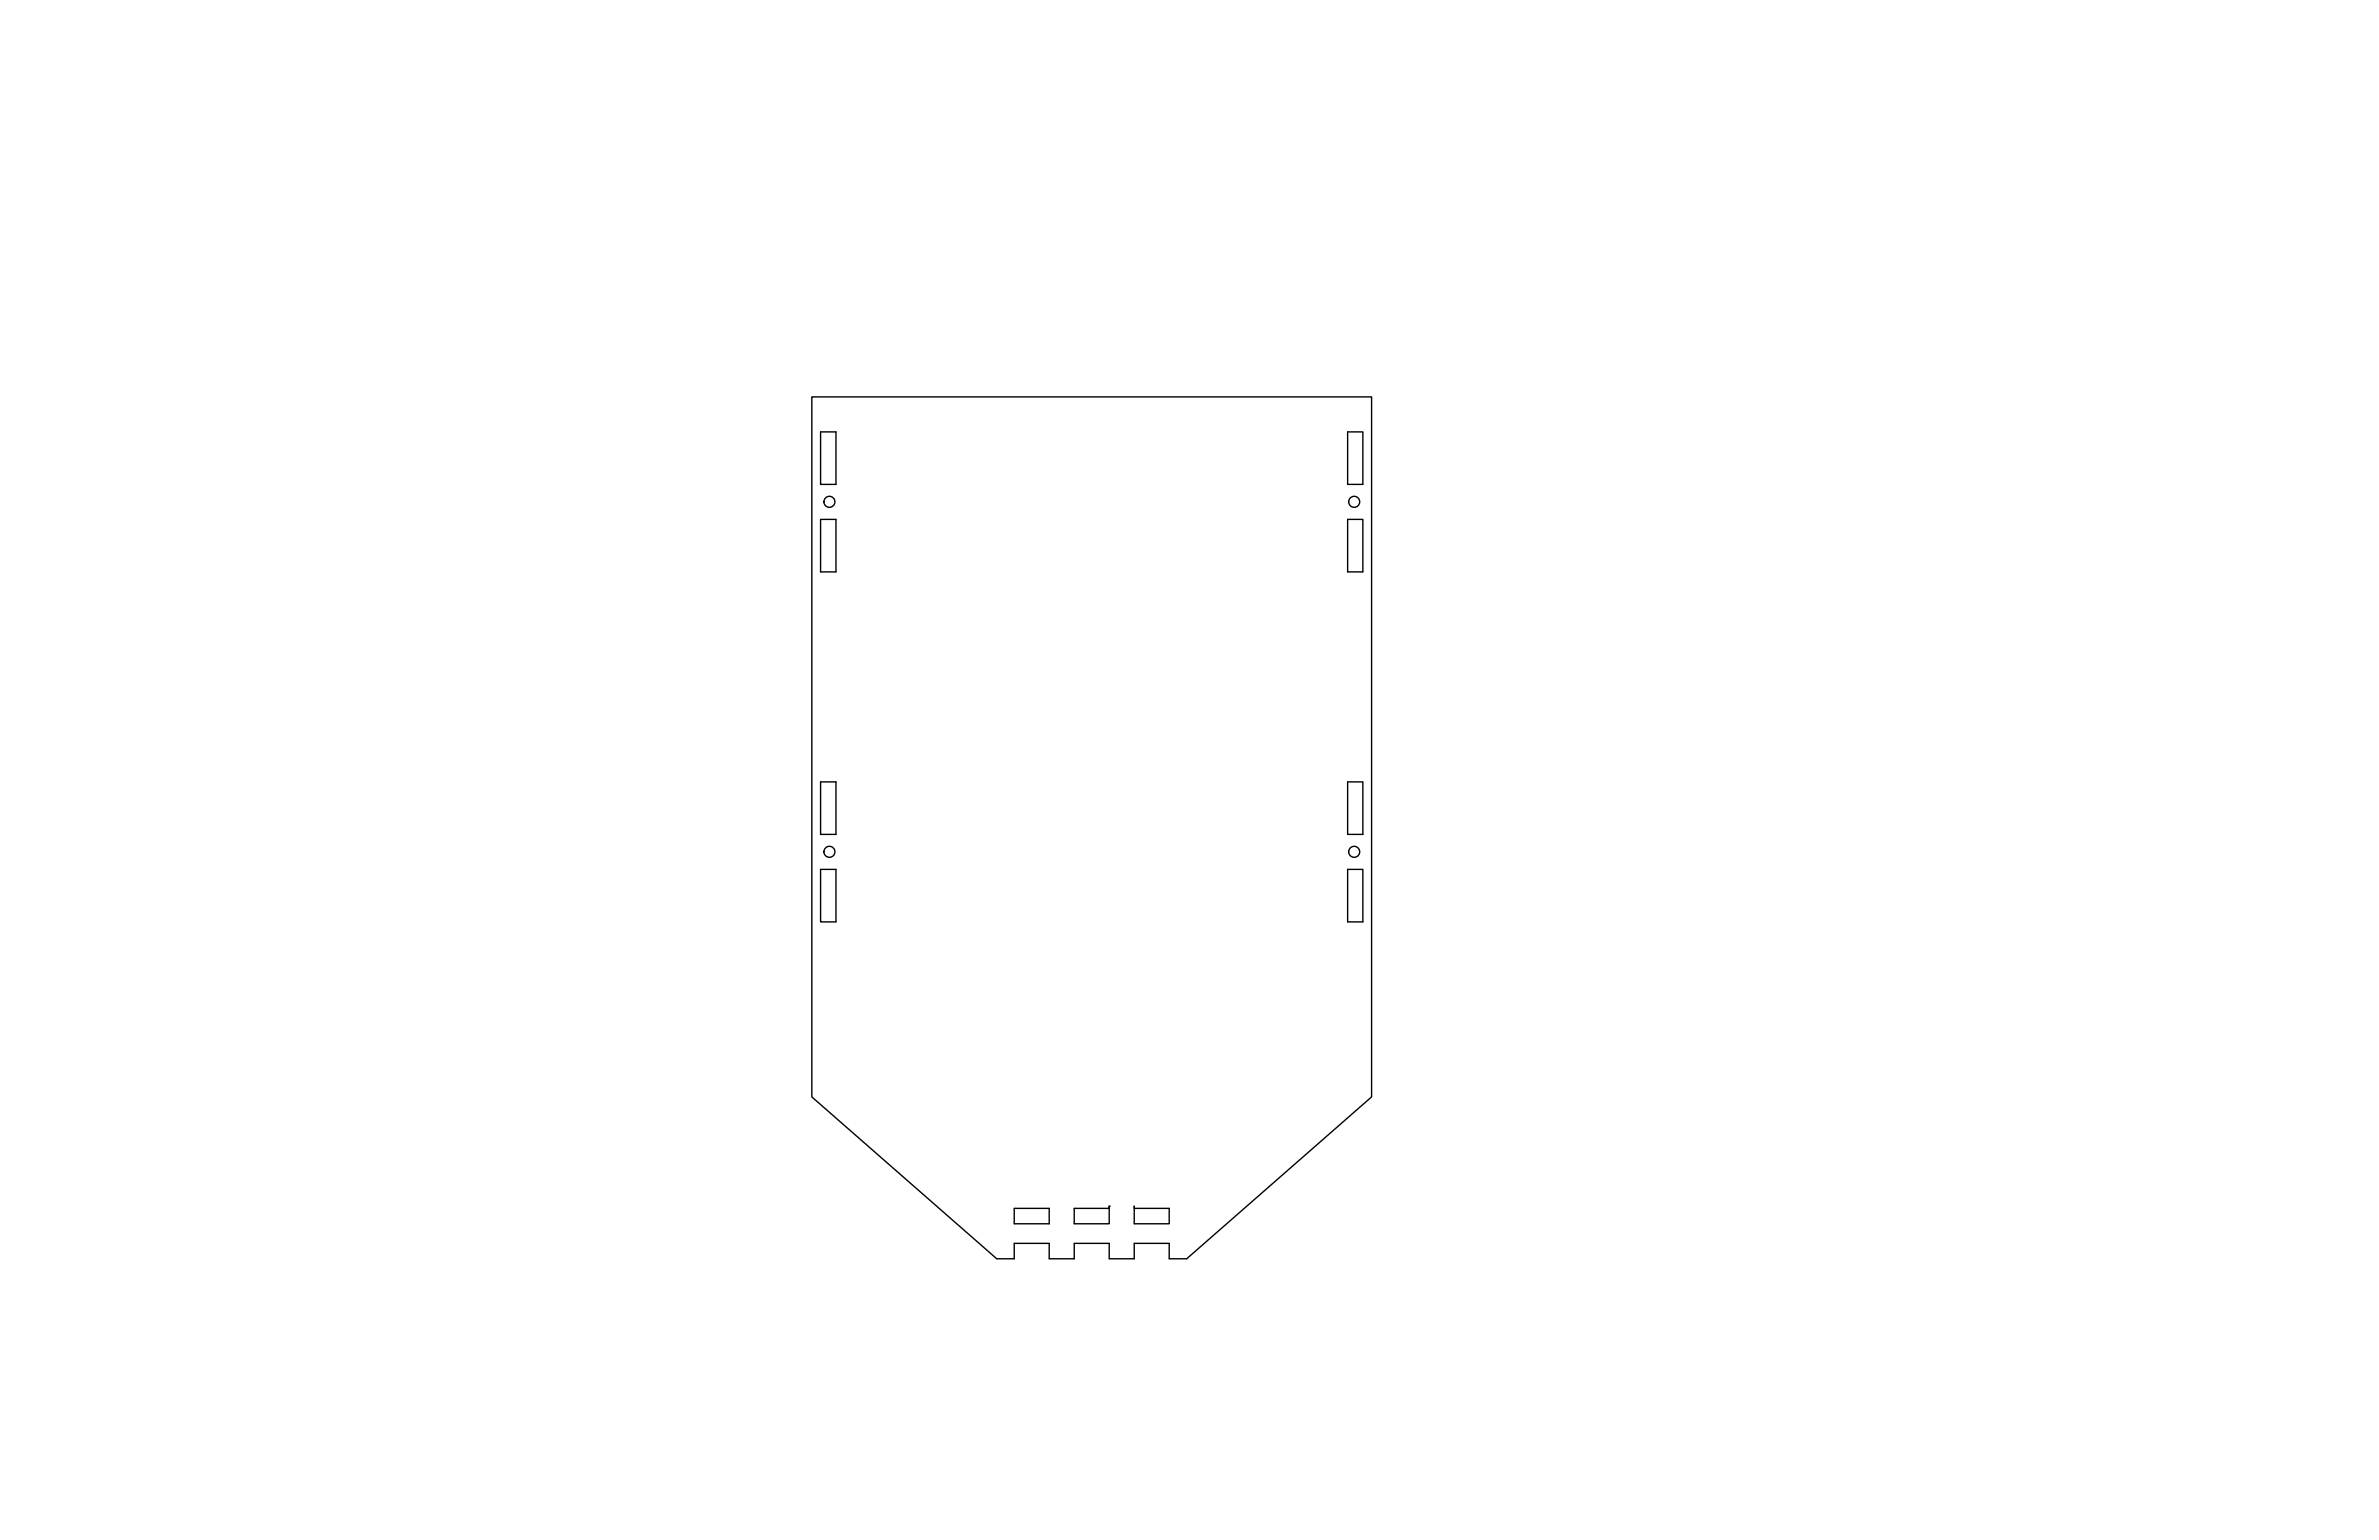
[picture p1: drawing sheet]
<svg xmlns="http://www.w3.org/2000/svg" width="864mm" height="559mm" viewBox="0 0 864 559" stroke-linecap="round" stroke-linejoin="round" font-family="sans-serif">
<!-- layer: Visible (ANSI) -->
<g fill="none" stroke="#000" stroke-width=".51">
<path d="M294.7 144h203.2v254l-67.1 58.8h-6.4v-5.6h-12.7v5.6h-9v-5.6h-12.7v5.6h-9.1v-5.6h-12.7v5.6h-6.4l-67.1-58.8zM297.9 156.7h5.6v19.1h-5.6zM489.2 156.7h5.5v19.1h-5.5zM297.9 188.5h5.6v19h-5.6zM489.2 188.5h5.5v19h-5.5zM297.9 283.7h5.6v19.1h-5.6zM489.2 283.7h5.5v19.1h-5.5zM297.9 315.5h5.6v19h-5.6zM489.2 315.5h5.5v19h-5.5zM368.2 438.5h12.7v5.6h-12.7zM390 438.5h12.7v-.8v6.4h-12.7zM411.7 437.7v.8h12.7v5.6h-12.7z"/>
<circle cx="301.1" cy="182.1" r="2"/>
<circle cx="491.6" cy="182.1" r="2"/>
<circle cx="301.1" cy="309.1" r="2"/>
<circle cx="491.6" cy="309.1" r="2"/>
</g>
<circle cx="402.7" cy="437.7" r=".25" fill="#000"/>
</svg>
